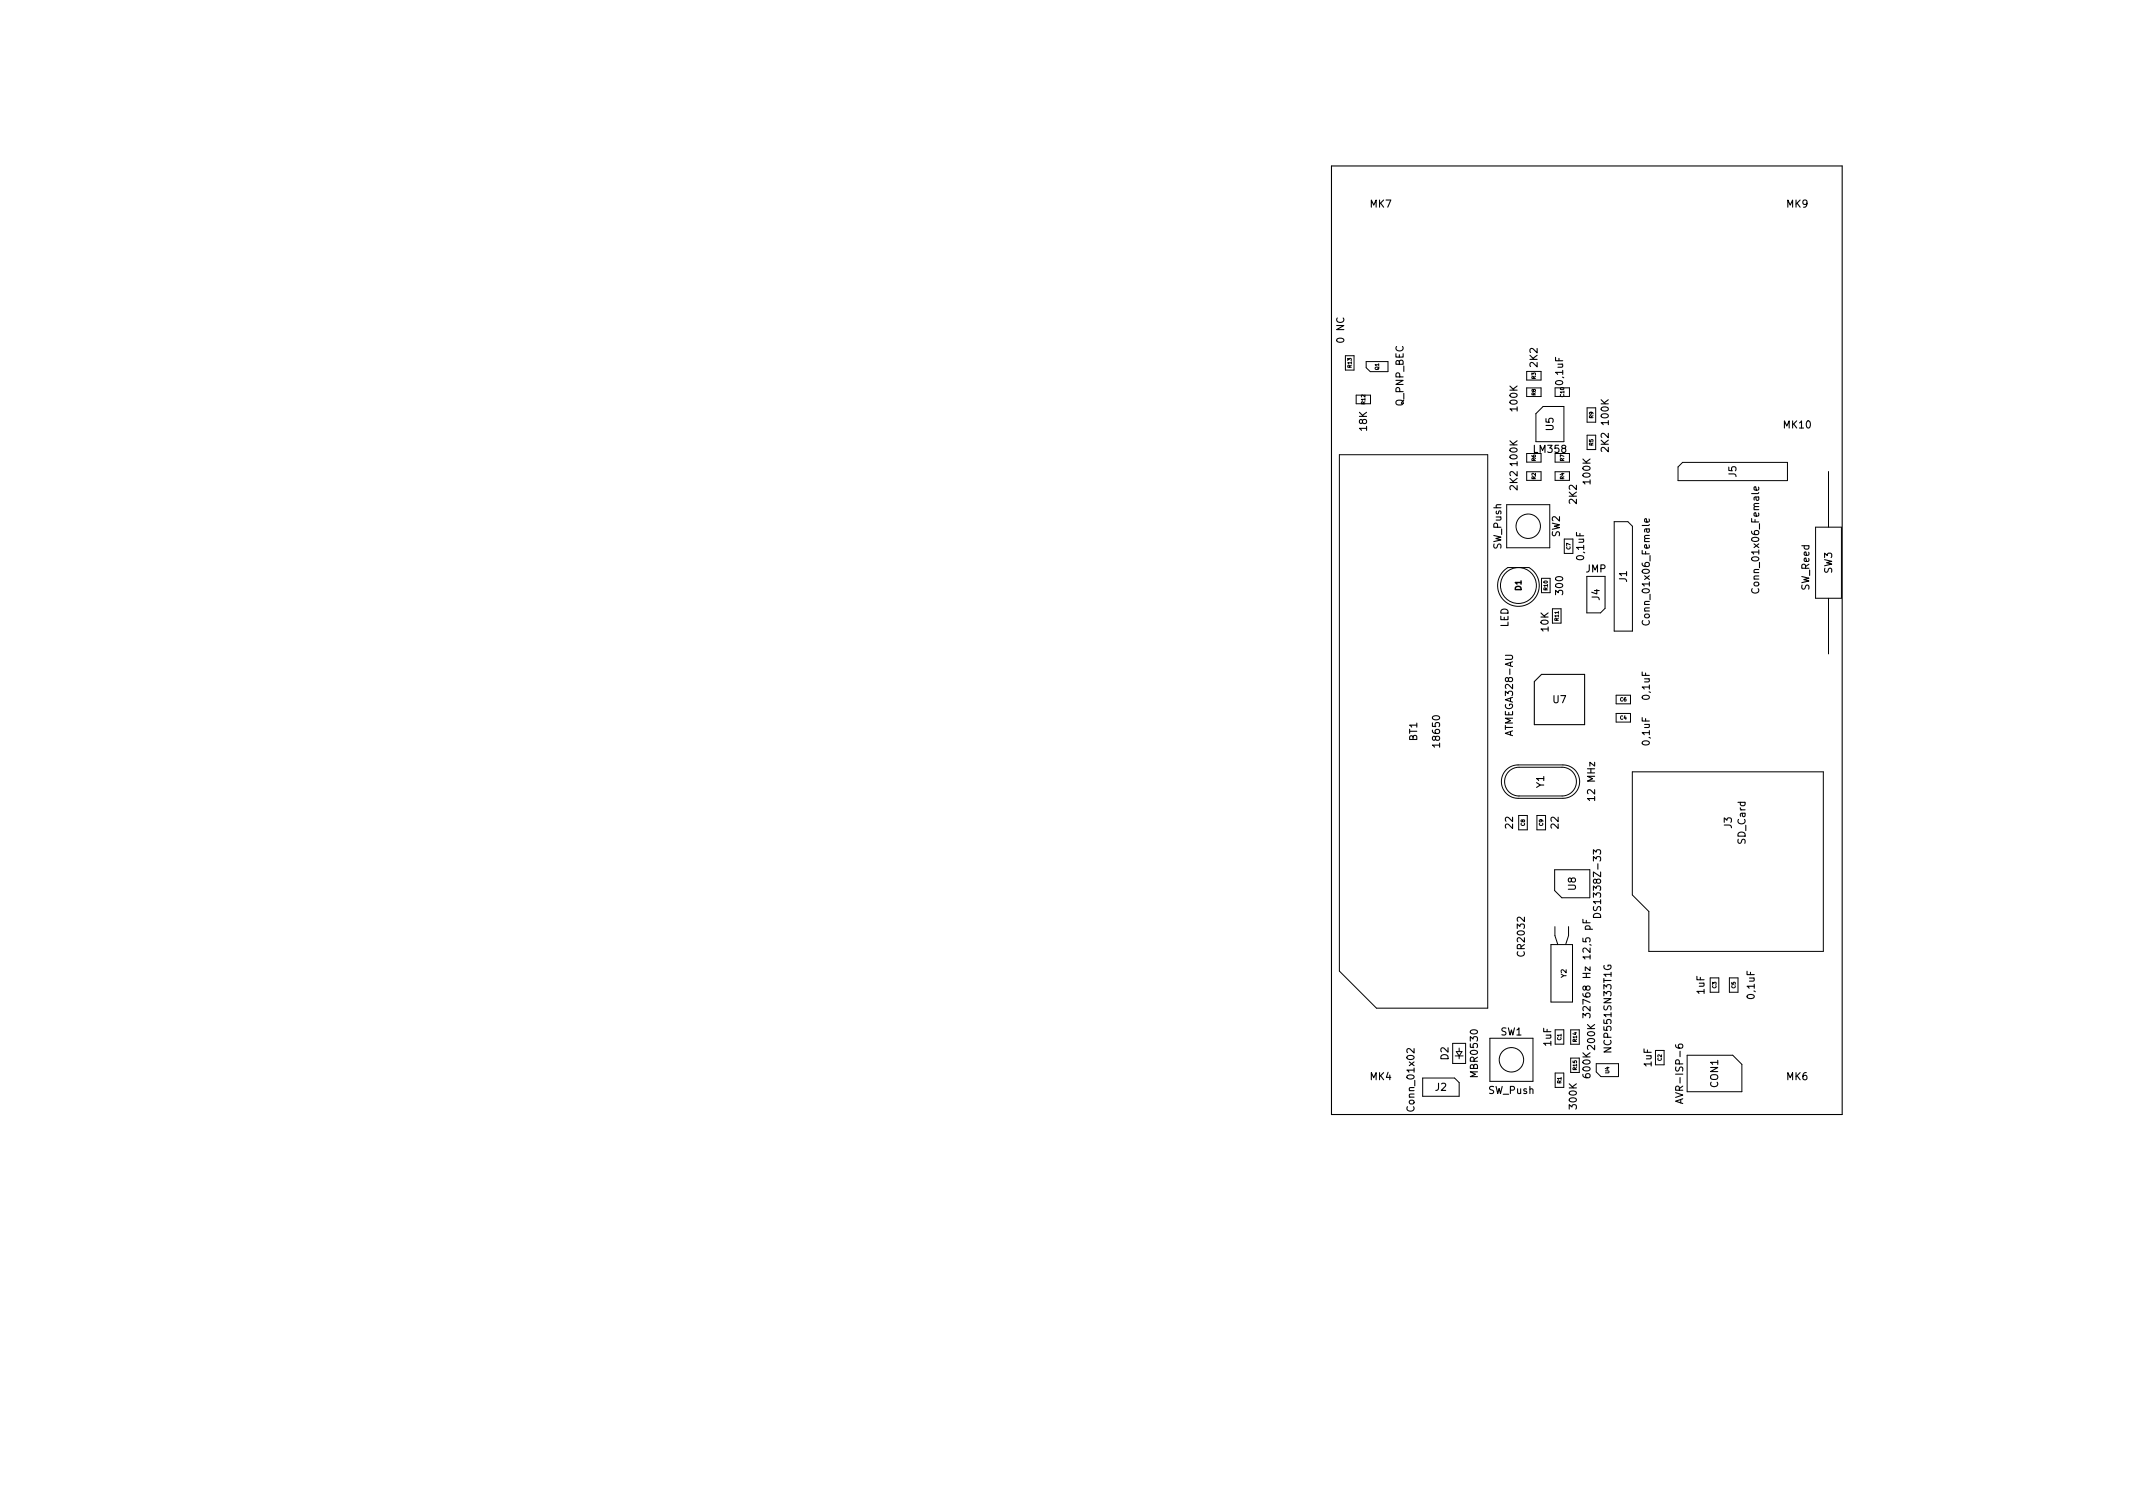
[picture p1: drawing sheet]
<svg xmlns="http://www.w3.org/2000/svg" width="297mm" height="210mm" viewBox="0 0 297 210" stroke-linecap="round" stroke-linejoin="round" font-family="sans-serif">
<defs><g id="words">
<g font-size="1.4">
<text x="190.8" y="28.9">MK7</text>
<text x="248.8" y="28.9">MK9</text>
<text x="187.2" y="47.6" transform="rotate(-90 187.2 47.6)">0 NC</text>
<text x="214.1" y="51.1" transform="rotate(-90 214.1 51.1)">2K2</text>
<text x="217.7" y="53.5" transform="rotate(-90 217.7 53.5)">0,1uF</text>
<text x="190.4" y="59.9" transform="rotate(-90 190.4 59.9)">18K</text>
<text x="195.4" y="56.5" transform="rotate(-90 195.4 56.5)">Q_PNP_BEC</text>
<text x="211.3" y="57.2" transform="rotate(-90 211.3 57.2)">100K</text>
<text x="216.3" y="59.9" transform="rotate(-90 216.3 59.9)">U5</text>
<text x="224" y="59.1" transform="rotate(-90 224 59.1)">100K</text>
<text x="248.4" y="59.6">MK10</text>
<text x="211.3" y="64.8" transform="rotate(-90 211.3 64.8)">100K</text>
<text x="213.7" y="63">LM358</text>
<text x="224" y="62.9" transform="rotate(-90 224 62.9)">2K2</text>
<text x="211.3" y="68.2" transform="rotate(-90 211.3 68.2)">2K2</text>
<text x="219.6" y="70.1" transform="rotate(-90 219.6 70.1)">2K2</text>
<text x="221.5" y="67.3" transform="rotate(-90 221.5 67.3)">100K</text>
<text x="241.8" y="66.4" transform="rotate(-90 241.8 66.4)">J5</text>
<text x="209.1" y="76.5" transform="rotate(-90 209.1 76.5)">SW_Push</text>
<text x="217.2" y="74.8" transform="rotate(-90 217.2 74.8)">SW2</text>
<text x="220.6" y="77.9" transform="rotate(-90 220.6 77.9)">0,1uF</text>
<text x="217.7" y="82.7" transform="rotate(-90 217.7 82.7)">300</text>
<text x="220.8" y="79.7">JMP</text>
<text x="222.8" y="83.6" transform="rotate(-90 222.8 83.6)">J4</text>
<text x="226.6" y="81" transform="rotate(-90 226.6 81)">J1</text>
<text x="245" y="82.1" transform="rotate(-90 245 82.1)">Conn_01x06_Female</text>
<text x="252" y="82.2" transform="rotate(-90 252 82.2)">SW_Reed</text>
<text x="255.1" y="79.9" transform="rotate(-90 255.1 79.9)">SW3</text>
<text x="210.1" y="87.4" transform="rotate(-90 210.1 87.4)">LED</text>
<text x="215.6" y="87.9" transform="rotate(-90 215.6 87.9)">10K</text>
<text x="229.7" y="86.5" transform="rotate(-90 229.7 86.5)">Conn_01x06_Female</text>
<text x="216.3" y="97.9">U7</text>
<text x="229.7" y="97.3" transform="rotate(-90 229.7 97.3)">0,1uF</text>
<text x="197.4" y="103.2" transform="rotate(-90 197.4 103.2)">BT1</text>
<text x="200.5" y="103.8" transform="rotate(-90 200.5 103.8)">18650</text>
<text x="210.7" y="102.2" transform="rotate(-90 210.7 102.2)">ATMEGA328-AU</text>
<text x="229.7" y="103.7" transform="rotate(-90 229.7 103.7)">0,1uF</text>
<text x="215" y="109.7" transform="rotate(-90 215 109.7)">Y1</text>
<text x="222.1" y="111.2" transform="rotate(-90 222.1 111.2)">12 MHz</text>
<text x="210.7" y="115.3" transform="rotate(-90 210.7 115.3)">22</text>
<text x="217" y="115.3" transform="rotate(-90 217 115.3)">22</text>
<text x="241.2" y="115.3" transform="rotate(-90 241.2 115.3)">J3</text>
<text x="243.1" y="117.5" transform="rotate(-90 243.1 117.5)">SD_Card</text>
<text x="219.4" y="123.9" transform="rotate(-90 219.4 123.9)">U8</text>
<text x="222.9" y="127" transform="rotate(-90 222.9 127)">DS1338Z-33</text>
<text x="212.3" y="133" transform="rotate(-90 212.3 133)">CR2032</text>
<text x="221.5" y="140.4" transform="rotate(-90 221.5 140.4)">32768 Hz 12,5 pF</text>
<text x="237.4" y="138.4" transform="rotate(-90 237.4 138.4)">1uF</text>
<text x="244.3" y="139" transform="rotate(-90 244.3 139)">0,1uF</text>
<text x="201.7" y="147.6" transform="rotate(-90 201.7 147.6)">D2</text>
<text x="205.8" y="149.8" transform="rotate(-90 205.8 149.8)">MBR0530</text>
<text x="209" y="144.2">SW1</text>
<text x="216" y="145.6" transform="rotate(-90 216 145.6)">1uF</text>
<text x="221.5" y="150" transform="rotate(-90 221.5 150)">600K</text>
<text x="222.1" y="146.1" transform="rotate(-90 222.1 146.1)">200K</text>
<text x="224.4" y="146.2" transform="rotate(-90 224.4 146.2)">NCP551SN33T1G</text>
<text x="230" y="148.5" transform="rotate(-90 230 148.5)">1uF</text>
<text x="190.8" y="150.4">MK4</text>
<text x="197" y="154.5" transform="rotate(-90 197 154.5)">Conn_01x02</text>
<text x="199.9" y="151.9">J2</text>
<text x="207.3" y="152.3">SW_Push</text>
<text x="219.6" y="154.3" transform="rotate(-90 219.6 154.3)">300K</text>
<text x="234.4" y="152.9" transform="rotate(-90 234.4 152.9)">AVR-ISP-6</text>
<text x="239.3" y="151.4" transform="rotate(-90 239.3 151.4)">CON1</text>
<text x="248.8" y="150.4">MK6</text>
</g>
<text font-size="1.1" x="211.9" y="82.2" transform="rotate(-90 211.9 82.2)">D1</text>
<text font-size="1" x="218.1" y="136.1" transform="rotate(-90 218.1 136.1)">Y2</text>
<g font-size=".7">
<text x="188.2" y="51.2" transform="rotate(-90 188.2 51.2)">R13</text>
<text x="192" y="51.5" transform="rotate(-90 192 51.5)">Q1</text>
<text x="213.9" y="52.8" transform="rotate(-90 213.9 52.8)">R3</text>
<text x="190.1" y="56.3" transform="rotate(-90 190.1 56.3)">R12</text>
<text x="213.9" y="55.1" transform="rotate(-90 213.9 55.1)">R8</text>
<text x="217.8" y="55.2" transform="rotate(-90 217.8 55.2)">C10</text>
<text x="221.9" y="58.2" transform="rotate(-90 221.9 58.2)">R9</text>
<text x="213.9" y="64.2" transform="rotate(-90 213.9 64.2)">R6</text>
<text x="217.8" y="64.2" transform="rotate(-90 217.8 64.2)">R7</text>
<text x="221.9" y="62" transform="rotate(-90 221.9 62)">R5</text>
<text x="213.9" y="66.7" transform="rotate(-90 213.9 66.7)">R2</text>
<text x="217.8" y="66.7" transform="rotate(-90 217.8 66.7)">R4</text>
<text x="218.7" y="76.5" transform="rotate(-90 218.7 76.5)">C7</text>
<text x="215.5" y="82.2" transform="rotate(-90 215.5 82.2)">R10</text>
<text x="217" y="86.4" transform="rotate(-90 217 86.4)">R11</text>
<text x="225.6" y="100.2">C4</text>
<text x="225.6" y="97.7">C6</text>
<text x="212.3" y="115" transform="rotate(-90 212.3 115)">C8</text>
<text x="214.9" y="115" transform="rotate(-90 214.9 115)">C9</text>
<text x="239" y="137.6" transform="rotate(-90 239 137.6)">C3</text>
<text x="241.7" y="137.6" transform="rotate(-90 241.7 137.6)">C5</text>
<text x="217.4" y="144.8" transform="rotate(-90 217.4 144.8)">C1</text>
<text x="219.6" y="149" transform="rotate(-90 219.6 149)">R15</text>
<text x="219.6" y="145" transform="rotate(-90 219.6 145)">R14</text>
<text x="224.1" y="149.5" transform="rotate(-90 224.1 149.5)">U4</text>
<text x="231.4" y="147.7" transform="rotate(-90 231.4 147.7)">C2</text>
<text x="217.4" y="150.9" transform="rotate(-90 217.4 150.9)">R1</text>
</g>
</g></defs>
<g fill="none" stroke="#000" stroke-width=".15">
<path d="M185.4 23.1h71.1v132.1h-71.1zM229.6 72.3l.1 .3-.2 .1-.4-.1v-.3l.2-.1 .1 .5M244.9 67.8v.3l-.1 .1h-.5v-.4h.2l.1 .4M213.7 94.9l1-1h6v7h-7zM228.8 86.4a.47 .47 0 0 0 .3 .7 .47 .47 0 0 0 .6-.5l-.1-.2M244 82a.47 .47 0 0 0 .4 .6 .47 .47 0 0 0 .5-.4l-.1-.2M221.9 118.9v-.6l.4 .4 .1-.3h.4l.1 .1-.1 .4M220.4 128v.5h1M220.9 128.2v.3M221.9 127.4a.54 .54 0 0 1 .7-.2 .54 .54 0 0 1 .3 .5h-1zM220.4 141.7v-.6l.4 .3 .1-.2h.4l.1 .1-.1 .4M233.3 145.5l.1 .3a.67 .67 0 0 0 .9 0l-.1-.4h-.3l-.2 .2 .1 .3h.1"/>
<path d="M234.1 153.1v.5M234.3 153l-1 .3 1 .4"/>
</g>
<g fill="none" stroke="#000" stroke-width=".14">
<path d="M187.4 49.5h1.2v2h-1.2zM188.9 55h2v1.2h-2zM193.3 51.7h-2.5l-.5-.5v-.9h3v1.4M212.6 54h2v1.2h-2zM212.6 51.7h2v1.2h-2zM213.9 57.6l1-1h2.9v4.9h-3.9zM216.6 54h2v1.2h-2zM221 56.8h1.2v2h-1.2zM186.5 63.3h20.7v77.1h-15.5l-5.2-5.2zM209.4 79.5l.6-.5h2.9a2.9 2.9 0 0 1 .9 4.2 2.9 2.9 0 0 1-4.2 .6 2.9 2.9 0 0 1-.2-4.3zM209.8 70.3h6v6h-6zM212.6 63.1h2v1.2h-2z"/>
<path d="M212.6 65.7h2v1.2h-2zM216.6 63.1h2v1.2h-2zM216.6 65.7h2v1.2h-2zM217.8 75.1h1.2v2h-1.2zM221 60.6h1.2v2h-1.2zM224.8 72.6h1.9l.6 .7v14.6h-2.5zM234.3 64.4h14.6v2.5h-15.2v-1.9zM252.8 73.4h3.6v9.9h-3.6zM254.6 65.7v7.7M214.7 80.5h1.2v2h-1.2zM216.2 84.8h1.2v2h-1.2zM221 80.3h2.5v4.4l-.6 .6h-1.9z"/>
<path d="M225.1 99.3h2v1.2h-2zM225.1 96.8h2v1.2h-2zM254.6 83.3v7.8M209.8 107.2a2.33 2.33 0 0 1 1.6-.7h6.3a2.33 2.33 0 0 1 2.3 2.3 2.33 2.33 0 0 1-2.3 2.4h-6.3a2.33 2.33 0 0 1-2.1-1.5 2.33 2.33 0 0 1 .5-2.5zM210.1 107.4a2 2 0 0 1 1.4-.6h6a2 2 0 0 1 2 2 2 2 0 0 1-2 2h-6a2 2 0 0 1-1.8-1.2 2 2 0 0 1 .4-2.2zM211.5 113.5h1.2v2h-1.2zM214 113.5h1.2v2h-1.2zM227.3 107.5h26.6v25h-24.3v-5.6l-2.3-2.3zM216 131.5h3v8h-3zM216.5 121.1h4.9v3.9h-3.9l-1-1zM216.5 129v1.3l.4 1.2M218.4 129v1.3l-.4 1.2"/>
<path d="M238.2 136.2h1.2v2h-1.2zM240.8 136.2h1.2v2h-1.2zM198.1 150.1h4.5l.6 .6v1.9h-5.1zM202.3 145.3h1.8v2.8h-1.8zM202.7 147h1M202.8 146.4h.8l-.4 .6zM203.2 145.9v.5M203.2 147v.4M207.5 144.6h6v6h-6zM216.6 143.4h1.2v2h-1.2zM216.6 149.4h1.2v2h-1.2zM218.7 143.4h1.2v2h-1.2z"/>
<path d="M218.7 147.3h1.2v2h-1.2zM222.3 148.1h3.1v1.8h-2.5l-.6-.6zM230.5 146.3h1.2v2h-1.2zM234.9 146.9h6.4l1.3 1.3v3.8h-7.7z"/>
<circle cx="212.8" cy="73.3" r="1.7"/>
<circle cx="211.5" cy="81.5" r="2.5"/>
<circle cx="210.5" cy="147.6" r="1.7"/>
</g>
<use href="#words"/>
</svg>
